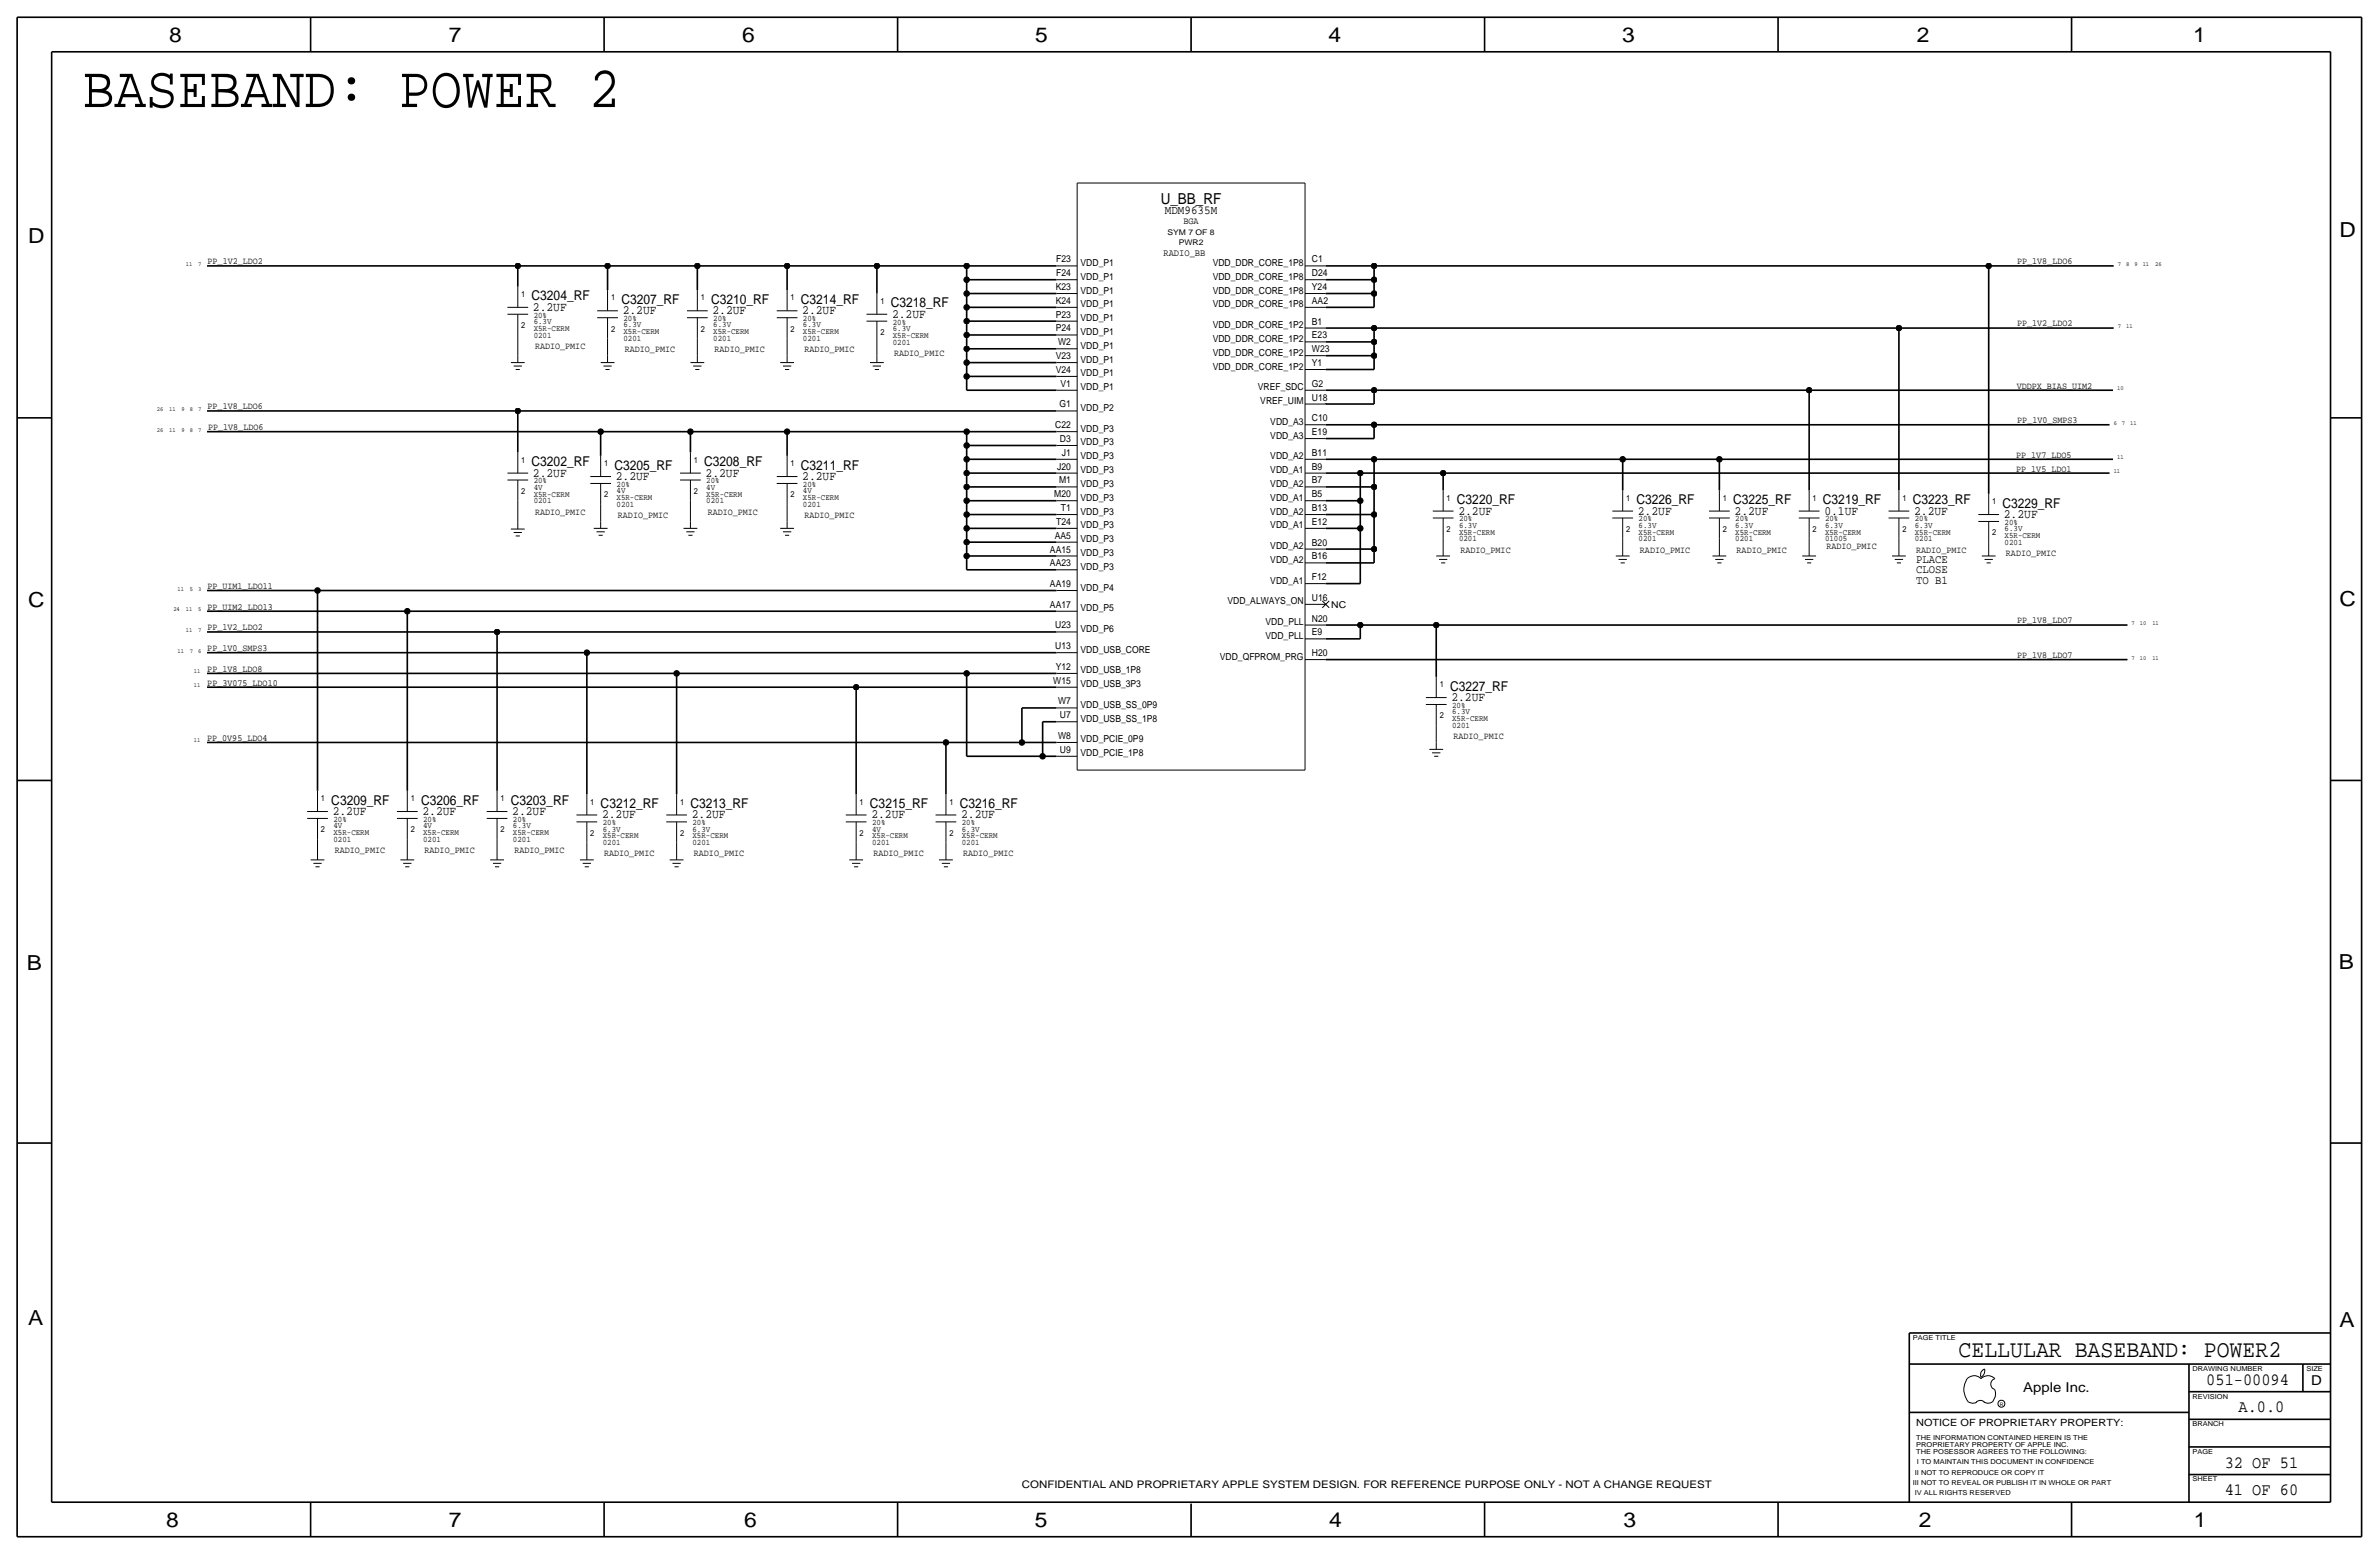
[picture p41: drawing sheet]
<svg xmlns="http://www.w3.org/2000/svg" width="875mm" height="572mm" viewBox="0 0 875 572" stroke-linecap="round" stroke-linejoin="round" font-family="sans-serif">
<defs><g id="words">
<text font-size="21.7" x="30.4" y="39.4">BASEBAND: POWER 2</text>
<text font-size="8.9" x="720.4" y="499.1">CELLULAR BASEBAND: POWER2</text>
<g font-size="7.6">
<text x="62.2" y="15.5">8</text>
<text x="165.1" y="15.5">7</text>
<text x="273" y="15.5">6</text>
<text x="380.7" y="15.5">5</text>
<text x="488.6" y="15.5">4</text>
<text x="596.6" y="15.5">3</text>
<text x="705.1" y="15.5">2</text>
<text x="806.7" y="15.5">1</text>
<text x="10.4" y="89.4">D</text>
<text x="860.5" y="87.1">D</text>
<text x="10.4" y="223.3">C</text>
<text x="860.5" y="222.8">C</text>
<text x="9.8" y="356.6">B</text>
<text x="860.3" y="356.4">B</text>
<text x="10.4" y="487.4">A</text>
<text x="860.5" y="488.2">A</text>
<text x="61.2" y="561.6">8</text>
<text x="165" y="561.6">7</text>
<text x="273.8" y="561.6">6</text>
<text x="380.7" y="561.6">5</text>
<text x="488.9" y="561.6">4</text>
<text x="597.1" y="561.6">3</text>
<text x="705.8" y="561.6">2</text>
<text x="806.9" y="561.6">1</text>
</g>
<g font-size="6.3">
<text x="811.5" y="509.3">051-00094</text>
<text x="823.3" y="519.4">A.0.0</text>
<text x="818.3" y="539.8">32 OF 51</text>
<text x="818.3" y="549.9">41 OF 60</text>
</g>
<text font-size="5.6" x="426.9" y="74.9">U_BB_RF</text>
<g font-size="5">
<text x="195.5" y="110.5">C3204_RF</text>
<text x="228.5" y="111.8">C3207_RF</text>
<text x="261.6" y="111.8">C3210_RF</text>
<text x="294.6" y="111.8">C3214_RF</text>
<text x="327.6" y="113">C3218_RF</text>
<text x="195.5" y="171.5">C3202_RF</text>
<text x="226" y="172.7">C3205_RF</text>
<text x="259" y="171.5">C3208_RF</text>
<text x="294.6" y="172.7">C3211_RF</text>
<text x="535.9" y="185.4">C3220_RF</text>
<text x="601.9" y="185.4">C3226_RF</text>
<text x="637.5" y="185.4">C3225_RF</text>
<text x="670.5" y="185.4">C3219_RF</text>
<text x="703.5" y="185.4">C3223_RF</text>
<text x="736.5" y="186.7">C3229_RF</text>
<text x="533.3" y="254">C3227_RF</text>
<text x="121.9" y="295.9">C3209_RF</text>
<text x="154.9" y="295.9">C3206_RF</text>
<text x="187.9" y="295.9">C3203_RF</text>
<text x="220.9" y="297.2">C3212_RF</text>
<text x="253.9" y="297.2">C3213_RF</text>
<text x="320" y="297.2">C3215_RF</text>
<text x="353" y="297.2">C3216_RF</text>
<text x="850.1" y="509.3">D</text>
<text x="744.2" y="511.8">Apple Inc.</text>
</g>
<g font-size="4.7">
<text x="196" y="114.3">2.2UF</text>
<text x="229.1" y="115.6">2.2UF</text>
<text x="262.1" y="115.6">2.2UF</text>
<text x="295.1" y="115.6">2.2UF</text>
<text x="328.1" y="116.8">2.2UF</text>
<text x="196" y="175.3">2.2UF</text>
<text x="226.5" y="176.5">2.2UF</text>
<text x="259.5" y="175.3">2.2UF</text>
<text x="295.1" y="176.5">2.2UF</text>
<text x="536.4" y="189.2">2.2UF</text>
<text x="602.4" y="189.2">2.2UF</text>
<text x="638" y="189.2">2.2UF</text>
<text x="671" y="189.2">0.1UF</text>
<text x="704" y="189.2">2.2UF</text>
<text x="737.1" y="190.5">2.2UF</text>
<text x="533.9" y="257.8">2.2UF</text>
<text x="122.4" y="299.7">2.2UF</text>
<text x="155.4" y="299.7">2.2UF</text>
<text x="188.4" y="299.7">2.2UF</text>
<text x="221.4" y="301">2.2UF</text>
<text x="254.5" y="301">2.2UF</text>
<text x="320.5" y="301">2.2UF</text>
<text x="353.5" y="301">2.2UF</text>
</g>
<text font-size="4.5" x="428.4" y="78.7">MDM9635M</text>
<g font-size="4.4">
<text x="704.8" y="207">PLACE</text>
<text x="704.8" y="210.8">CLOSE</text>
<text x="704.8" y="214.6">TO B1</text>
</g>
<text font-size="3.8" x="375.9" y="547.4">CONFIDENTIAL AND PROPRIETARY APPLE SYSTEM DESIGN. FOR REFERENCE PURPOSE ONLY - NOT A CHANGE REQUEST</text>
<text font-size="3.7" x="704.8" y="524.5">NOTICE OF PROPRIETARY PROPERTY:</text>
<text font-size="3.6" x="427.9" y="94">RADIO_BB</text>
<g font-size="3.5">
<text x="435.3" y="82.6">BGA</text>
<text x="76.4" y="97.1">PP_1V2_LDO2</text>
<text x="388.5" y="101.6">F24</text>
<text x="388.5" y="96.5">F23</text>
<text x="397.5" y="97.8">VDD_P1</text>
<text x="446.1" y="97.8">VDD_DDR_CORE_1P8</text>
<text x="482.5" y="101.6">D24</text>
<text x="482.5" y="96.5">C1</text>
<text x="741.9" y="97.1">PP_1V8_LDO6</text>
<text x="388.3" y="106.7">K23</text>
<text x="397.5" y="102.9">VDD_P1</text>
<text x="397.5" y="107.9">VDD_P1</text>
<text x="446.1" y="107.9">VDD_DDR_CORE_1P8</text>
<text x="446.1" y="102.9">VDD_DDR_CORE_1P8</text>
<text x="482.5" y="106.7">Y24</text>
<text x="388.3" y="111.7">K24</text>
<text x="397.5" y="113">VDD_P1</text>
<text x="446.1" y="113">VDD_DDR_CORE_1P8</text>
<text x="482.5" y="111.7">AA2</text>
<text x="388.3" y="116.8">P23</text>
<text x="397.5" y="118.1">VDD_P1</text>
<text x="482.5" y="119.3">B1</text>
<text x="741.9" y="119.9">PP_1V2_LDO2</text>
<text x="388.3" y="121.9">P24</text>
<text x="397.5" y="123.2">VDD_P1</text>
<text x="446.1" y="120.6">VDD_DDR_CORE_1P2</text>
<text x="446.1" y="125.7">VDD_DDR_CORE_1P2</text>
<text x="482.5" y="124.4">E23</text>
<text x="196.8" y="128.3">RADIO_PMIC</text>
<text x="229.8" y="129.5">RADIO_PMIC</text>
<text x="262.8" y="129.5">RADIO_PMIC</text>
<text x="295.9" y="129.5">RADIO_PMIC</text>
<text x="328.9" y="130.8">RADIO_PMIC</text>
<text x="389.2" y="127">W2</text>
<text x="397.5" y="128.3">VDD_P1</text>
<text x="446.1" y="130.8">VDD_DDR_CORE_1P2</text>
<text x="482.5" y="129.5">W23</text>
<text x="388.3" y="137.1">V24</text>
<text x="388.3" y="132.1">V23</text>
<text x="397.5" y="133.3">VDD_P1</text>
<text x="446.1" y="135.9">VDD_DDR_CORE_1P2</text>
<text x="482.5" y="134.6">Y1</text>
<text x="390" y="142.2">V1</text>
<text x="397.5" y="143.5">VDD_P1</text>
<text x="397.5" y="138.4">VDD_P1</text>
<text x="462.7" y="143.5">VREF_SDC</text>
<text x="482.5" y="142.2">G2</text>
<text x="741.8" y="142.9">VDDPX_BIAS_UIM2</text>
<text x="389.7" y="149.8">G1</text>
<text x="463.6" y="148.6">VREF_UIM</text>
<text x="482.5" y="147.3">U18</text>
<text x="76.4" y="150.4">PP_1V8_LDO6</text>
<text x="397.5" y="151.1">VDD_P2</text>
<text x="482.5" y="154.9">C10</text>
<text x="742" y="155.7">PP_1V0_SMPS3</text>
<text x="76.6" y="158.2">PP_1V8_LDO6</text>
<text x="388.1" y="157.5">C22</text>
<text x="397.5" y="158.8">VDD_P3</text>
<text x="467.2" y="161.3">VDD_A3</text>
<text x="467.2" y="156.2">VDD_A3</text>
<text x="482.5" y="160">E19</text>
<text x="389.9" y="162.5">D3</text>
<text x="390.6" y="167.6">J1</text>
<text x="397.5" y="163.8">VDD_P3</text>
<text x="482.5" y="167.6">B11</text>
<text x="388.8" y="172.7">J20</text>
<text x="397.5" y="168.9">VDD_P3</text>
<text x="397.5" y="174">VDD_P3</text>
<text x="467.2" y="168.9">VDD_A2</text>
<text x="467.2" y="174">VDD_A1</text>
<text x="482.5" y="172.7">B9</text>
<text x="741.6" y="168.5">PP_1V7_LDO5</text>
<text x="741.6" y="173.5">PP_1V5_LDO1</text>
<text x="389.5" y="177.8">M1</text>
<text x="397.5" y="179.1">VDD_P3</text>
<text x="467.2" y="179.1">VDD_A2</text>
<text x="482.5" y="177.8">B7</text>
<text x="387.8" y="182.9">M20</text>
<text x="397.5" y="184.2">VDD_P3</text>
<text x="467.2" y="184.1">VDD_A1</text>
<text x="482.5" y="182.8">B5</text>
<text x="196.8" y="189.2">RADIO_PMIC</text>
<text x="227.3" y="190.5">RADIO_PMIC</text>
<text x="260.3" y="189.2">RADIO_PMIC</text>
<text x="295.9" y="190.5">RADIO_PMIC</text>
<text x="390.2" y="188">T1</text>
<text x="397.5" y="189.2">VDD_P3</text>
<text x="467.2" y="189.2">VDD_A2</text>
<text x="482.5" y="187.9">B13</text>
<text x="388.5" y="193">T24</text>
<text x="397.5" y="194.3">VDD_P3</text>
<text x="467.2" y="194.3">VDD_A1</text>
<text x="482.5" y="193">E12</text>
<text x="386.2" y="203.2">AA15</text>
<text x="387.9" y="198.1">AA5</text>
<text x="397.5" y="199.4">VDD_P3</text>
<text x="467.2" y="201.9">VDD_A2</text>
<text x="482.5" y="200.6">B20</text>
<text x="537.2" y="203.2">RADIO_PMIC</text>
<text x="603.2" y="203.2">RADIO_PMIC</text>
<text x="638.8" y="203.2">RADIO_PMIC</text>
<text x="671.8" y="201.9">RADIO_PMIC</text>
<text x="704.8" y="203.2">RADIO_PMIC</text>
<text x="386.2" y="208.3">AA23</text>
<text x="397.5" y="209.6">VDD_P3</text>
<text x="397.5" y="204.5">VDD_P3</text>
<text x="467.2" y="207">VDD_A2</text>
<text x="482.5" y="205.7">B16</text>
<text x="737.8" y="204.5">RADIO_PMIC</text>
<text x="386.2" y="215.9">AA19</text>
<text x="467.2" y="214.6">VDD_A1</text>
<text x="482.5" y="213.3">F12</text>
<text x="76.3" y="216.6">PP_UIM1_LDO11</text>
<text x="397.5" y="217.2">VDD_P4</text>
<text x="482.5" y="220.9">U16</text>
<text x="76.3" y="224.2">PP_UIM2_LDO13</text>
<text x="386.2" y="223.5">AA17</text>
<text x="397.5" y="224.8">VDD_P5</text>
<text x="451.5" y="222.3">VDD_ALWAYS_ON</text>
<text x="489.7" y="223.5">NC</text>
<text x="76.3" y="231.9">PP_1V2_LDO2</text>
<text x="388.1" y="231.1">U23</text>
<text x="397.5" y="232.4">VDD_P6</text>
<text x="465.5" y="229.9">VDD_PLL</text>
<text x="482.5" y="233.7">E9</text>
<text x="482.5" y="228.6">N20</text>
<text x="741.9" y="229.2">PP_1V8_LDO7</text>
<text x="76.3" y="239.5">PP_1V0_SMPS3</text>
<text x="388.1" y="238.8">U13</text>
<text x="465.5" y="234.9">VDD_PLL</text>
<text x="397.5" y="240">VDD_USB_CORE</text>
<text x="448.7" y="242.6">VDD_QFPROM_PRG</text>
<text x="482.5" y="241.3">H20</text>
<text x="741.9" y="241.9">PP_1V8_LDO7</text>
<text x="76.3" y="247">PP_1V8_LDO8</text>
<text x="387.4" y="251.5">W15</text>
<text x="388.3" y="246.4">Y12</text>
<text x="397.5" y="247.6">VDD_USB_1P8</text>
<text x="76.3" y="252.1">PP_3V075_LDO10</text>
<text x="397.5" y="252.7">VDD_USB_3P3</text>
<text x="389.2" y="259.1">W7</text>
<text x="397.5" y="260.3">VDD_USB_SS_0P9</text>
<text x="389.9" y="264.2">U7</text>
<text x="397.5" y="265.4">VDD_USB_SS_1P8</text>
<text x="76.2" y="272.5">PP_0V95_LDO4</text>
<text x="389.2" y="271.8">W8</text>
<text x="397.5" y="273">VDD_PCIE_0P9</text>
<text x="534.6" y="271.8">RADIO_PMIC</text>
<text x="389.9" y="276.9">U9</text>
<text x="397.5" y="278.1">VDD_PCIE_1P8</text>
<text x="123.1" y="313.7">RADIO_PMIC</text>
<text x="156.2" y="313.7">RADIO_PMIC</text>
<text x="189.2" y="313.7">RADIO_PMIC</text>
<text x="222.2" y="315">RADIO_PMIC</text>
<text x="255.2" y="315">RADIO_PMIC</text>
<text x="321.3" y="315">RADIO_PMIC</text>
<text x="354.3" y="315">RADIO_PMIC</text>
</g>
<g font-size="3.1">
<text x="191.7" y="109.2">1</text>
<text x="224.7" y="110.5">1</text>
<text x="257.8" y="110.5">1</text>
<text x="290.8" y="110.5">1</text>
<text x="323.8" y="111.8">1</text>
<text x="196.3" y="119.1">6.3V</text>
<text x="196.3" y="116.8">20%</text>
<text x="229.3" y="118.1">20%</text>
<text x="262.3" y="118.1">20%</text>
<text x="295.4" y="118.1">20%</text>
<text x="328.4" y="119.4">20%</text>
<text x="191.7" y="120.6">2</text>
<text x="196.3" y="121.7">X5R-CERM</text>
<text x="196.3" y="124.2">0201</text>
<text x="224.7" y="121.9">2</text>
<text x="229.3" y="120.4">6.3V</text>
<text x="229.3" y="122.9">X5R-CERM</text>
<text x="229.3" y="125.5">0201</text>
<text x="257.8" y="121.9">2</text>
<text x="262.3" y="120.4">6.3V</text>
<text x="262.3" y="122.9">X5R-CERM</text>
<text x="262.3" y="125.5">0201</text>
<text x="290.8" y="121.9">2</text>
<text x="295.4" y="120.4">6.3V</text>
<text x="295.4" y="122.9">X5R-CERM</text>
<text x="295.4" y="125.5">0201</text>
<text x="323.8" y="123.2">2</text>
<text x="328.4" y="121.7">6.3V</text>
<text x="328.4" y="124.2">X5R-CERM</text>
<text x="328.4" y="126.7">0201</text>
<text x="191.7" y="170.2">1</text>
<text x="222.2" y="171.4">1</text>
<text x="255.2" y="170.2">1</text>
<text x="290.8" y="171.4">1</text>
<text x="196.3" y="177.8">20%</text>
<text x="226.8" y="179.1">20%</text>
<text x="259.8" y="177.8">20%</text>
<text x="295.4" y="179.1">20%</text>
<text x="191.7" y="181.6">2</text>
<text x="196.3" y="180.1">4V</text>
<text x="196.3" y="185.2">0201</text>
<text x="196.3" y="182.6">X5R-CERM</text>
<text x="222.2" y="182.9">2</text>
<text x="226.8" y="183.9">X5R-CERM</text>
<text x="226.8" y="181.4">4V</text>
<text x="255.2" y="181.6">2</text>
<text x="259.8" y="185.2">0201</text>
<text x="259.8" y="182.6">X5R-CERM</text>
<text x="259.8" y="180.1">4V</text>
<text x="290.8" y="182.9">2</text>
<text x="295.4" y="183.9">X5R-CERM</text>
<text x="295.4" y="181.4">4V</text>
<text x="532.1" y="184.1">1</text>
<text x="598.1" y="184.1">1</text>
<text x="633.7" y="184.1">1</text>
<text x="666.7" y="184.1">1</text>
<text x="699.7" y="184.1">1</text>
<text x="732.7" y="185.4">1</text>
<text x="226.8" y="186.4">0201</text>
<text x="295.4" y="186.4">0201</text>
<text x="536.7" y="191.8">20%</text>
<text x="602.7" y="191.8">20%</text>
<text x="638.3" y="191.8">20%</text>
<text x="671.3" y="191.8">20%</text>
<text x="704.3" y="191.8">20%</text>
<text x="532.1" y="195.6">2</text>
<text x="536.7" y="194.1">6.3V</text>
<text x="536.7" y="196.6">X5R-CERM</text>
<text x="598.1" y="195.6">2</text>
<text x="602.7" y="194.1">6.3V</text>
<text x="602.7" y="196.6">X5R-CERM</text>
<text x="633.7" y="195.6">2</text>
<text x="638.3" y="194.1">6.3V</text>
<text x="638.3" y="196.6">X5R-CERM</text>
<text x="666.7" y="195.6">2</text>
<text x="671.3" y="194.1">6.3V</text>
<text x="671.3" y="196.6">X5R-CERM</text>
<text x="699.7" y="195.6">2</text>
<text x="704.3" y="194.1">6.3V</text>
<text x="704.3" y="196.6">X5R-CERM</text>
<text x="732.7" y="196.8">2</text>
<text x="737.3" y="195.3">6.3V</text>
<text x="737.3" y="197.9">X5R-CERM</text>
<text x="737.3" y="193">20%</text>
<text x="536.7" y="199.1">0201</text>
<text x="602.7" y="199.1">0201</text>
<text x="638.3" y="199.1">0201</text>
<text x="671.3" y="199.1">01005</text>
<text x="704.3" y="199.1">0201</text>
<text x="737.3" y="200.4">0201</text>
<text x="529.5" y="252.7">1</text>
<text x="534.1" y="262.6">6.3V</text>
<text x="534.1" y="260.3">20%</text>
<text x="529.5" y="264.2">2</text>
<text x="534.1" y="265.2">X5R-CERM</text>
<text x="534.1" y="267.7">0201</text>
<text x="118.1" y="294.6">1</text>
<text x="151.1" y="294.6">1</text>
<text x="184.1" y="294.6">1</text>
<text x="217.1" y="295.9">1</text>
<text x="250.1" y="295.9">1</text>
<text x="316.2" y="295.9">1</text>
<text x="349.2" y="295.9">1</text>
<text x="122.6" y="302.3">20%</text>
<text x="122.6" y="304.5">4V</text>
<text x="155.7" y="302.3">20%</text>
<text x="155.7" y="304.5">4V</text>
<text x="188.7" y="302.3">20%</text>
<text x="188.7" y="304.5">6.3V</text>
<text x="221.7" y="305.8">6.3V</text>
<text x="221.7" y="303.5">20%</text>
<text x="254.7" y="305.8">6.3V</text>
<text x="254.7" y="303.5">20%</text>
<text x="320.8" y="303.5">20%</text>
<text x="320.8" y="305.8">4V</text>
<text x="353.8" y="305.8">6.3V</text>
<text x="353.8" y="303.5">20%</text>
<text x="118.1" y="306.1">2</text>
<text x="122.6" y="309.6">0201</text>
<text x="122.6" y="307.1">X5R-CERM</text>
<text x="151.1" y="306.1">2</text>
<text x="155.7" y="309.6">0201</text>
<text x="155.7" y="307.1">X5R-CERM</text>
<text x="184.1" y="306.1">2</text>
<text x="188.7" y="307.1">X5R-CERM</text>
<text x="188.7" y="309.6">0201</text>
<text x="217.1" y="307.3">2</text>
<text x="221.7" y="308.4">X5R-CERM</text>
<text x="221.7" y="310.9">0201</text>
<text x="250.1" y="307.3">2</text>
<text x="254.7" y="310.9">0201</text>
<text x="254.7" y="308.4">X5R-CERM</text>
<text x="316.2" y="307.3">2</text>
<text x="320.8" y="310.9">0201</text>
<text x="320.8" y="308.4">X5R-CERM</text>
<text x="349.2" y="307.3">2</text>
<text x="353.8" y="308.4">X5R-CERM</text>
<text x="353.8" y="310.9">0201</text>
</g>
<g font-size="2.9">
<text x="429.4" y="86.4">SYM 7 OF 8</text>
<text x="433.5" y="90.2">PWR2</text>
</g>
<g font-size="2.5">
<text x="703.5" y="492.8">PAGE TITLE</text>
<text x="806.4" y="504.2">DRAWING NUMBER</text>
<text x="848.3" y="504.2">SIZE</text>
<text x="806.4" y="514.4">REVISION</text>
<text x="806.4" y="524.5">BRANCH</text>
<text x="704.8" y="532.1">PROPRIETARY PROPERTY OF APPLE INC.</text>
<text x="704.8" y="529.6">THE INFORMATION CONTAINED HEREIN IS THE</text>
<text x="704.8" y="534.7">THE POSESSOR AGREES TO THE FOLLOWING:</text>
<text x="705.1" y="538.5">I TO MAINTAIN THIS DOCUMENT IN CONFIDENCE</text>
<text x="806.4" y="534.7">PAGE</text>
<text x="704.3" y="542.3">II NOT TO REPRODUCE OR COPY IT</text>
<text x="806.4" y="544.8">SHEET</text>
<text x="703.5" y="546.1">III NOT TO REVEAL OR PUBLISH IT IN WHOLE OR PART</text>
<text x="704.3" y="549.9">IV ALL RIGHTS RESERVED</text>
</g>
<g font-size="2.3">
<text x="68.3" y="97.8">11</text>
<text x="72.9" y="97.8">7</text>
<text x="779" y="97.8">7</text>
<text x="782" y="97.8">8</text>
<text x="785.1" y="97.8">9</text>
<text x="788.1" y="97.8">11</text>
<text x="792.7" y="97.8">26</text>
<text x="779" y="120.7">7</text>
<text x="782" y="120.7">11</text>
<text x="778.7" y="143.5">10</text>
<text x="57.7" y="151.1">26</text>
<text x="62.2" y="151.1">11</text>
<text x="66.8" y="151.1">9</text>
<text x="69.9" y="151.1">8</text>
<text x="72.9" y="151.1">7</text>
<text x="57.7" y="158.8">26</text>
<text x="62.2" y="158.8">11</text>
<text x="66.8" y="158.8">9</text>
<text x="69.9" y="158.8">8</text>
<text x="72.9" y="158.8">7</text>
<text x="777.4" y="156.2">6</text>
<text x="780.5" y="156.2">7</text>
<text x="783.5" y="156.2">11</text>
<text x="777.4" y="174">11</text>
<text x="778.7" y="168.9">11</text>
<text x="65.3" y="217.2">11</text>
<text x="69.9" y="217.2">5</text>
<text x="72.9" y="217.2">3</text>
<text x="63.8" y="224.8">24</text>
<text x="68.3" y="224.8">11</text>
<text x="72.9" y="224.8">5</text>
<text x="68.3" y="232.4">11</text>
<text x="72.9" y="232.4">7</text>
<text x="784.1" y="229.9">7</text>
<text x="787.1" y="229.9">10</text>
<text x="791.7" y="229.9">11</text>
<text x="65.3" y="240">11</text>
<text x="69.9" y="240">7</text>
<text x="72.9" y="240">6</text>
<text x="784.1" y="242.6">7</text>
<text x="787.1" y="242.6">10</text>
<text x="791.7" y="242.6">11</text>
<text x="71.3" y="247.7">11</text>
<text x="71.3" y="252.7">11</text>
<text x="71.3" y="273">11</text>
</g>
<text font-size="1.8" x="735.5" y="516.9">R</text>
</g></defs>
<g fill="none" stroke="#000" stroke-width=".37">
<path d="M396.2 67.3h83.8zM396.2 67.3v215.9zM480 67.3v215.9zM388.6 97.8h7.6zM480 97.8h7.6zM186.6 115.6h7.7zM186.6 113h7.7zM190.4 105.4v7.6zM190.4 115.6v7.6zM219.7 116.8h7.6zM219.7 114.3h7.6zM223.5 106.7v7.6z"/>
<path d="M223.5 116.8v7.7zM252.7 114.3h7.6zM252.7 116.8h7.6zM256.5 106.7v7.6zM256.5 116.8v7.7zM285.7 116.8h7.6zM285.7 114.3h7.6zM289.5 106.7v7.6zM289.5 116.8v7.7zM318.7 115.6h7.6zM318.7 118.1h7.6zM322.5 108v7.6z"/>
<path d="M322.5 118.1v7.6zM388.6 118.1h7.6zM388.6 108h7.6zM388.6 102.9h7.6zM388.6 113h7.6zM480 113h7.6zM480 108h7.6zM480 102.9h7.6zM187.9 133.4h5.1zM188.9 134.6h3.1zM189.7 135.9h1.5zM190.4 123.2v7.6z"/>
<path d="M190.4 130.8v2.6zM220.9 133.4h5.1zM221.9 134.6h3.1zM222.7 135.9h1.5zM223.5 124.5v6.3zM223.5 130.8v2.6zM253.9 133.4h5.1zM255 134.6h3zM255.7 135.9h1.6zM256.5 124.5v6.3zM256.5 130.8v2.6zM287 133.4h5z"/>
<path d="M288 134.6h3zM288.7 135.9h1.6zM289.5 124.5v6.3zM289.5 130.8v2.6zM320 133.4h5.1zM321 134.6h3.1zM321.8 135.9h1.5zM322.5 125.7v5.1zM322.5 130.8v2.6zM388.6 123.2h7.6zM388.6 128.3h7.6zM388.6 133.4h7.6z"/>
<path d="M388.6 138.4h7.6zM480 130.8h7.6zM480 135.9h7.6zM480 125.7h7.6zM480 120.7h7.6zM388.6 158.8h7.6zM388.6 151.1h7.6zM388.6 143.5h7.6zM480 148.6h7.6zM480 156.2h7.6zM480 143.5h7.6zM186.6 176.5h7.7z"/>
<path d="M186.6 174h7.7zM190.4 166.4v7.6zM190.4 176.5v7.7zM217.1 175.3h7.6zM217.1 177.8h7.6zM220.9 167.6v7.7zM220.9 177.8v7.6zM250.1 176.5h7.7zM250.1 174h7.7zM253.9 166.4v7.6zM253.9 176.5v7.7zM285.7 177.8h7.6z"/>
<path d="M285.7 175.3h7.6zM289.5 167.6v7.7zM289.5 177.8v7.6zM388.6 174h7.6zM388.6 163.8h7.6zM388.6 168.9h7.6zM388.6 179.1h7.6zM480 179.1h7.6zM480 174h7.6zM480 168.9h7.6zM480 161.3h7.6zM187.9 194.6h5.1z"/>
<path d="M188.9 195.8h3.1zM189.7 197.1h1.5zM190.4 184.1v7.9zM190.4 192v2.6zM218.4 194.3h5.1zM219.4 195.6h3.1zM220.2 196.9h1.5zM220.9 185.4v6.4zM220.9 191.8v2.5zM251.4 194.3h5.1zM252.4 195.6h3.1zM253.2 196.9h1.5z"/>
<path d="M253.9 184.2v7.6zM253.9 191.8v2.5zM287 194.3h5zM288 195.6h3zM288.7 196.9h1.6zM289.5 185.4v6.4zM289.5 191.8v2.5zM388.6 184.2h7.6zM388.6 189.2h7.6zM388.6 199.4h7.6zM388.6 194.3h7.6zM480 194.3h7.6z"/>
<path d="M480 189.2h7.6zM480 184.2h7.6zM527 190.5h7.6zM527 188h7.6zM530.8 198.1v3.8zM530.8 180.3v7.7zM530.8 190.5v7.6zM593 190.5h7.7zM593 188h7.7zM596.9 198.1v3.8zM596.9 180.3v7.7zM596.9 190.5v7.6z"/>
<path d="M628.6 190.5h7.6zM628.6 188h7.6zM632.4 198.1v3.8zM632.4 180.3v7.7zM632.4 190.5v7.6zM661.6 188h7.6zM661.6 190.5h7.6zM665.4 198.1v3.8zM665.4 180.3v7.7zM665.4 190.5v7.6zM694.6 190.5h7.7zM694.6 188h7.7z"/>
<path d="M698.5 198.1v3.8zM698.5 180.3v7.7zM698.5 190.5v7.6zM727.7 189.2h7.6zM727.7 191.8h7.6zM731.5 199.4v2.5zM731.5 181.6v7.6zM731.5 191.8v7.6zM388.6 204.5h7.6zM388.6 209.6h7.6zM388.6 217.2h7.6zM480 214.6h7.6z"/>
<path d="M480 201.9h7.6zM480 207h7.6zM528.3 204.5h5.1zM529.3 205.7h3zM530 207h1.6zM530.8 201.9v2.6zM594.3 204.5h5.1zM595.3 205.7h3.1zM596.1 207h1.5zM596.9 201.9v2.6zM629.9 204.5h5.1zM630.9 205.7h3z"/>
<path d="M631.6 207h1.6zM632.4 201.9v2.6zM662.9 204.5h5.1zM663.9 205.7h3.1zM664.7 207h1.5zM665.4 201.9v2.6zM695.9 204.5h5.1zM696.9 205.7h3.1zM697.7 207h1.5zM698.5 201.9v2.6zM728.9 204.5h5.1zM729.9 205.7h3.1z"/>
<path d="M730.7 207h1.5zM731.5 201.9v2.6zM388.6 224.8h7.6zM388.6 232.4h7.6zM480 235h7.6zM480 229.9h7.6zM480 222.3h7.6zM486.4 221l2.5 2.5zM488.9 221l-2.5 2.5zM388.6 240h7.6zM388.6 252.7h7.6zM388.6 247.7h7.6z"/>
<path d="M480 242.6h7.6zM524.5 259.1h7.6zM524.5 256.5h7.6zM528.3 248.9v7.6zM528.3 259.1v7.6zM388.6 260.4h7.6zM388.6 265.4h7.6zM388.6 278.1h7.6zM388.6 273.1h7.6zM525.7 275.6h5.1zM526.7 276.9h3.1zM527.5 278.1h1.5z"/>
<path d="M528.3 266.7v6.4zM528.3 273.1v2.5zM113 298.5h7.6zM116.8 290.8v7.7zM146 298.5h7.6zM149.8 290.8v7.7zM179 298.5h7.6zM182.8 290.8v7.7zM212 299.7h7.7zM215.8 292.1v7.6zM245.1 299.7h7.6zM248.9 292.1v7.6z"/>
<path d="M311.1 299.7h7.6zM314.9 292.1v7.6zM344.1 299.7h7.6zM347.9 292.1v7.6zM396.2 283.2h83.8zM113 301h7.6zM114.2 316.2h5.1zM115.3 317.5h3zM116 318.8h1.6zM116.8 308.6v5.1zM116.8 301v7.6zM116.8 313.7v2.5z"/>
<path d="M146 301h7.6zM147.3 316.2h5zM148.3 317.5h3zM149 318.8h1.6zM149.8 308.6v5.1zM149.8 301v7.6zM149.8 313.7v2.5zM179 301h7.6zM180.3 316.2h5.1zM181.3 317.5h3.1zM182.1 318.8h1.5zM182.8 308.6v5.1z"/>
<path d="M182.8 301v7.6zM182.8 313.7v2.5zM212 302.3h7.7zM213.3 316.2h5.1zM214.3 317.5h3.1zM215.1 318.8h1.5zM215.8 309.9v3.8zM215.8 302.3v7.6zM215.8 313.7v2.5zM245.1 302.3h7.6zM246.3 316.2h5.1zM247.3 317.5h3.1z"/>
<path d="M248.1 318.8h1.5zM248.9 309.9v3.8zM248.9 302.3v7.6zM248.9 313.7v2.5zM311.1 302.3h7.6zM312.4 316.2h5zM313.4 317.5h3zM314.1 318.8h1.6zM314.9 309.9v3.8zM314.9 302.3v7.6zM314.9 313.7v2.5zM344.1 302.3h7.6z"/>
<path d="M345.4 316.2h5.1zM346.4 317.5h3.1zM347.2 318.8h1.5zM347.9 309.9v3.8zM347.9 302.3v7.6zM347.9 313.7v2.5zM724.1 515.6l.5 .2a2.67 2.67 0 0 0 2.5-.2M726.8 515.7a2.09 2.09 0 0 1 3.1 0M728.6 506.5a2.69 2.69 0 0 0 1.3-3 2.26 2.26 0 0 0-1.3 3M729.7 515.6l.4 .2a2.67 2.67 0 0 0 2.6-.2M733.7 511.1a4.5 4.5 0 0 1-1 4.6M733.8 511a2.08 2.08 0 0 1-1.6-2 2.08 2.08 0 0 1 1.6-2 3.4 3.4 0 0 0-5.1 0 3.6 3.6 0 0 0-3.9-.8 3.6 3.6 0 0 0-2.3 3.3 7.1 7.1 0 0 0 1.6 6.2"/>
<circle cx="736.1" cy="516.2" r="1.28"/>
</g>
<g fill="none" stroke="#000" stroke-width=".6" stroke-linecap="butt">
<path d="M6.3 6.4v558.7zM6.3 6.4h862.3zM19 19.1v533.4zM19 19.1h838.2zM114.2 6.4v12.7zM222.2 6.4v12.7zM330.1 6.4v12.7zM438.1 6.4v12.7zM546.1 6.4v12.7zM654 6.4v12.7zM762 6.4v12.7zM857.2 19.1v533.4z"/>
<path d="M868.6 6.4v558.7zM76.1 97.8h114.3zM190.4 97.8h33.1zM190.4 97.8v7.6zM223.5 97.8h33zM223.5 97.8v8.9zM256.5 97.8h33zM256.5 97.8v8.9zM289.5 97.8h33zM289.5 97.8v8.9zM322.5 97.8h33zM322.5 97.8v10.2z"/>
<path d="M355.6 97.8h33zM355.6 97.8v5.1zM487.6 97.8h17.8zM505.4 97.8h226.1zM505.4 97.8v5.1zM731.5 97.8v83.8zM731.5 97.8h45.9zM355.6 102.9h33zM355.6 108h33zM355.6 113h33zM355.6 118.1h33zM355.6 102.9v5.1z"/>
<path d="M355.6 108v5zM355.6 113v5.1zM355.6 118.1v5.1zM487.6 102.9h17.8zM487.6 108h17.8zM487.6 113h17.8zM505.4 102.9v5.1zM505.4 108v5zM355.6 123.2h33zM355.6 128.3h33zM355.6 133.4h33zM355.6 138.4h33z"/>
<path d="M355.6 123.2v5.1zM355.6 128.3v5zM355.6 133.4v5zM355.6 138.4v5.1zM487.6 120.7h17.8zM487.6 125.7h17.8zM487.6 130.8h17.8zM487.6 135.9h17.8zM505.4 120.7h193.1zM505.4 120.7v5zM505.4 125.7v5.1zM505.4 130.8v5.1z"/>
<path d="M698.5 120.6v59.7zM698.5 120.7h78.9zM6.3 153.7h12.7zM76.1 151.1h114.3zM76.1 158.8h144.8zM190.4 151.1v15.3zM190.5 151.1h198.1zM220.9 158.8h33zM220.9 158.7v8.9zM253.9 158.8h35.6zM253.9 158.7v7.7zM289.5 158.8h66z"/>
<path d="M289.5 158.8v8.8zM355.6 143.5h33zM355.6 158.8h33zM355.6 158.8v5zM487.6 156.2h17.8zM487.6 143.5h17.8zM487.6 148.6h17.8zM487.6 148.3v.3zM505.4 156.2h270.5zM505.4 156.2v5.1zM505.4 143.5h160zM505.4 143.5v5.1z"/>
<path d="M665.4 143.5v36.8zM665.4 143.5h111.8zM857.2 153.7h11.4zM355.6 163.8h33zM355.6 168.9h33zM355.6 174h33zM355.6 179.1h33zM355.6 163.8v5.1zM355.6 168.9v5.1zM355.6 174v5.1zM355.6 179.1v5.1zM487.6 168.9h17.8z"/>
<path d="M487.6 179.1h17.8zM487.6 174h12.7zM487.6 161.3h17.8zM500.3 174v10.1zM500.3 174h30.5zM505.4 168.9h91.5zM505.4 168.9v10.2zM505.4 179.1v10.1zM530.8 174v6.3zM530.8 174h245.1zM596.9 168.9v11.4zM596.9 168.9h35.5z"/>
<path d="M632.4 168.9v11.4zM632.4 168.9h144.8zM355.6 184.2h33zM355.6 189.2h33zM355.6 194.3h33zM355.6 199.4h33zM355.6 184.2v5zM355.6 189.2v5.1zM355.6 194.3v5.1zM355.6 199.4v5.1zM487.6 189.2h17.8zM487.6 184.2h12.7z"/>
<path d="M487.6 194.3h12.7zM500.3 184.2v10.1zM500.3 194.3v20.3zM505.4 189.2v12.7zM76.1 217.2h40.7zM116.8 217.2v73.6zM116.8 217.2h271.8zM355.6 204.5h33zM355.6 209.6h33zM355.6 204.5v5zM487.6 201.9h17.8zM487.6 207h17.8z"/>
<path d="M487.6 214.6h12.7zM505.4 201.9v5.1zM76.1 224.8h73.7zM76.1 232.4h106.7zM149.8 224.8v66zM149.8 224.8h238.8zM182.8 232.4v58.4zM182.8 232.4h205.8zM487.6 229.9h12.7zM487.6 235h12.7zM500.3 229.9h28zM500.3 229.9v5.1z"/>
<path d="M528.3 229.9h254.2zM528.3 229.9v19zM76.1 240h139.7zM76.1 252.7h238.8zM76.1 247.7h172.8zM215.8 240v52.1zM215.9 240h172.7zM248.9 247.7h106.6zM248.9 247.7v44.4zM314.9 252.7v39.4zM314.9 252.7h73.7zM355.6 247.7h33z"/>
<path d="M355.6 247.7v30.4zM487.6 242.6h294.9zM76.1 273.1h271.8zM347.9 273.1v19zM347.9 273.1h28zM355.6 278.1h27.9zM375.9 273.1h12.7zM375.9 260.4v12.7zM375.9 260.4h12.7zM383.5 278.1h5.1zM383.5 265.4h5.1zM383.5 265.4v12.7z"/>
<path d="M6.3 287h12.7zM857.2 287h11.4zM6.3 420.4h12.7zM857.2 420.4h11.4zM702.3 490.2v62.3zM702.3 490.2h154.9zM702.3 519.4h102.8zM702.3 501.6h154.9zM805.1 501.6v50.8zM805.1 511.8h52.1zM847 501.6v10.2zM805.1 522h52.1z"/>
<path d="M805.1 532.1h52.1zM19 552.5h838.2zM114.2 552.4v12.7zM222.2 552.5v12.7zM330.1 552.5v12.7zM438.1 553v12.1zM546.1 552.5v12.7zM654 552.5v12.7zM762 552.5v12.7zM805.1 542.3h52.1zM6.3 565.1h862.3z"/>
</g>
<g fill="#000" stroke="#000" stroke-width=".37">
<circle cx="190.4" cy="97.8" r="1.02"/>
<circle cx="223.5" cy="97.8" r="1.02"/>
<circle cx="256.5" cy="97.8" r="1.02"/>
<circle cx="289.5" cy="97.8" r="1.02"/>
<circle cx="322.5" cy="97.8" r="1.02"/>
<circle cx="355.6" cy="97.8" r="1.02"/>
<circle cx="505.4" cy="97.8" r="1.02"/>
<circle cx="731.5" cy="97.8" r="1.02"/>
<circle cx="355.6" cy="107.9" r="1.02"/>
<circle cx="355.6" cy="118.1" r="1.02"/>
<circle cx="355.6" cy="102.9" r="1.02"/>
<circle cx="355.6" cy="113" r="1.02"/>
<circle cx="505.4" cy="102.9" r="1.02"/>
<circle cx="505.4" cy="107.9" r="1.02"/>
<circle cx="355.6" cy="133.3" r="1.02"/>
<circle cx="355.6" cy="123.2" r="1.02"/>
<circle cx="355.6" cy="138.4" r="1.02"/>
<circle cx="355.6" cy="128.3" r="1.02"/>
<circle cx="505.4" cy="130.8" r="1.02"/>
<circle cx="505.4" cy="120.6" r="1.02"/>
<circle cx="505.4" cy="125.7" r="1.02"/>
<circle cx="698.5" cy="120.6" r="1.02"/>
<circle cx="190.4" cy="151.1" r="1.02"/>
<circle cx="220.9" cy="158.7" r="1.02"/>
<circle cx="253.9" cy="158.7" r="1.02"/>
<circle cx="289.5" cy="158.7" r="1.02"/>
<circle cx="355.6" cy="158.7" r="1.02"/>
<circle cx="505.4" cy="143.5" r="1.02"/>
<circle cx="505.4" cy="156.2" r="1.02"/>
<circle cx="665.4" cy="143.5" r="1.02"/>
<circle cx="355.6" cy="163.8" r="1.02"/>
<circle cx="355.6" cy="168.9" r="1.02"/>
<circle cx="355.6" cy="174" r="1.02"/>
<circle cx="355.6" cy="179.1" r="1.02"/>
<circle cx="500.3" cy="174" r="1.02"/>
<circle cx="505.4" cy="168.9" r="1.02"/>
<circle cx="505.4" cy="179.1" r="1.02"/>
<circle cx="530.8" cy="174" r="1.02"/>
<circle cx="596.9" cy="168.9" r="1.02"/>
<circle cx="632.4" cy="168.9" r="1.02"/>
<circle cx="355.6" cy="199.4" r="1.02"/>
<circle cx="355.6" cy="184.1" r="1.02"/>
<circle cx="355.6" cy="189.2" r="1.02"/>
<circle cx="355.6" cy="194.3" r="1.02"/>
<circle cx="500.3" cy="184.1" r="1.02"/>
<circle cx="500.3" cy="194.3" r="1.02"/>
<circle cx="505.4" cy="189.2" r="1.02"/>
<circle cx="116.8" cy="217.2" r="1.02"/>
<circle cx="355.6" cy="204.5" r="1.02"/>
<circle cx="505.4" cy="201.9" r="1.02"/>
<circle cx="149.8" cy="224.8" r="1.02"/>
<circle cx="182.8" cy="232.4" r="1.02"/>
<circle cx="500.3" cy="229.9" r="1.02"/>
<circle cx="528.3" cy="229.9" r="1.02"/>
<circle cx="215.8" cy="240" r="1.02"/>
<circle cx="248.9" cy="247.6" r="1.02"/>
<circle cx="314.9" cy="252.7" r="1.02"/>
<circle cx="355.6" cy="247.6" r="1.02"/>
<circle cx="347.9" cy="273" r="1.02"/>
<circle cx="375.9" cy="273" r="1.02"/>
<circle cx="383.5" cy="278.1" r="1.02"/>
</g>
<use href="#words"/>
</svg>
